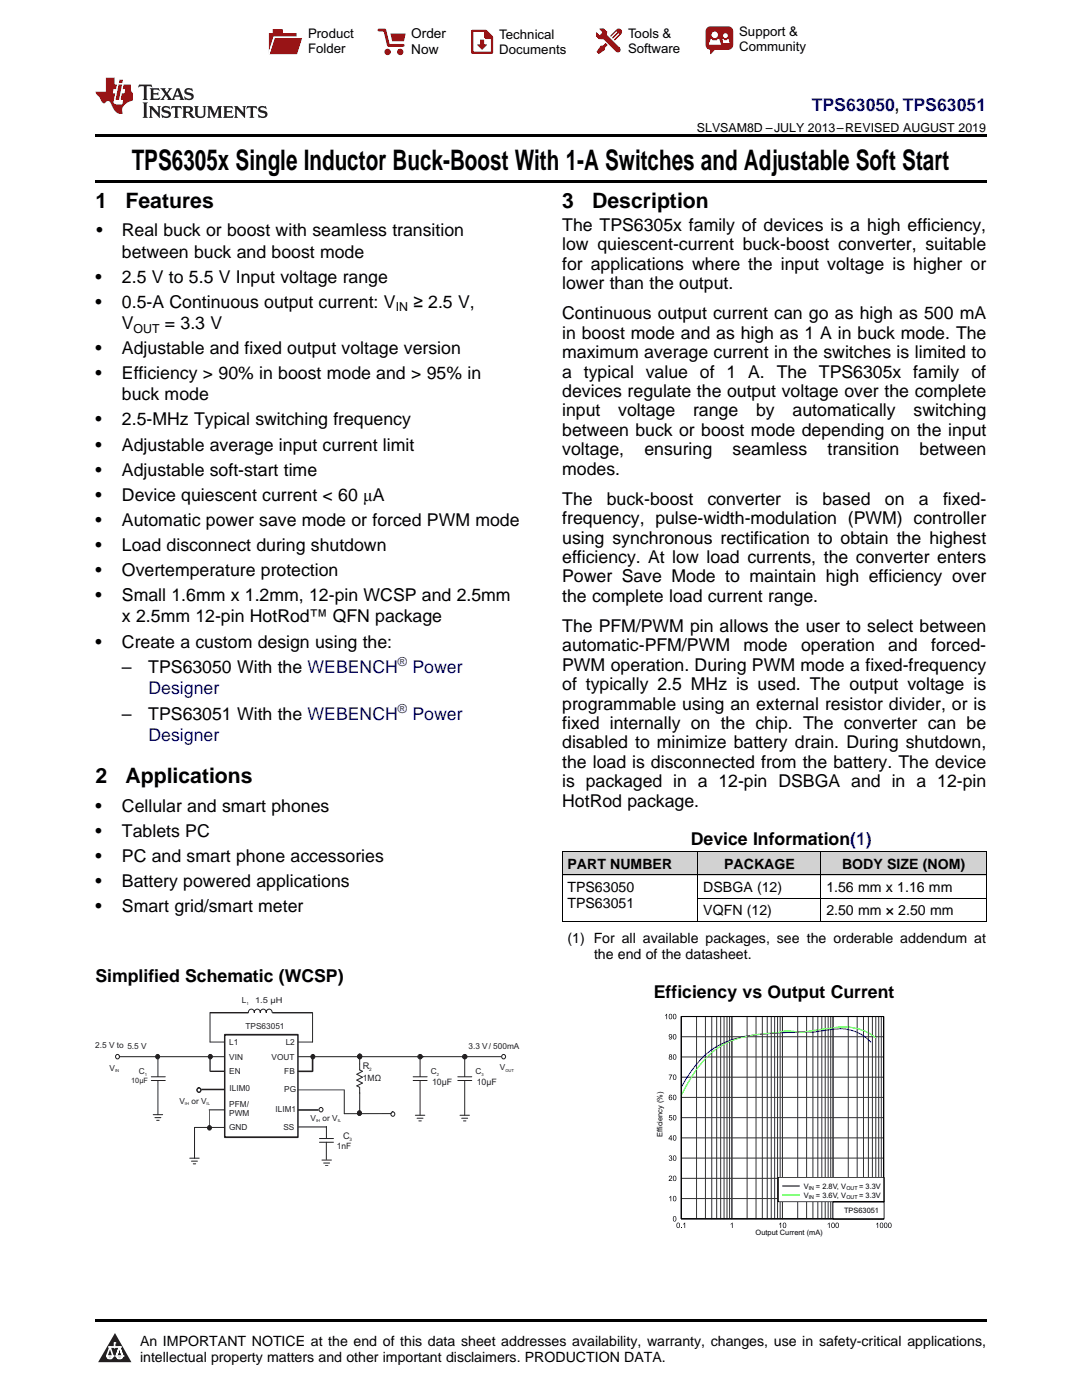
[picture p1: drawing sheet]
<svg xmlns="http://www.w3.org/2000/svg" width="216mm" height="279mm" viewBox="0 0 216 279" stroke-linecap="round" stroke-linejoin="round" font-family="sans-serif">
<defs><g id="words">
<text font-size="5.6" x="26.3" y="33.9">TPS6305x Single Inductor Buck-Boost With 1-A Switches and Adjustable Soft Start</text>
<g font-size="4.2">
<text x="19" y="41.5">1</text>
<text x="25" y="41.5">Features</text>
<text x="112.2" y="41.5">3</text>
<text x="118.2" y="41.5">Description</text>
<text x="19" y="156.3">2</text>
<text x="25" y="156.3">Applications</text>
</g>
<text font-size="3.5" fill="#00f" x="162" y="22.2">TPS63050, TPS63051</text>
<g font-size="3.5">
<text x="19.2" y="47.2">•</text>
<text x="24.3" y="47.2">Real buck or boost with seamless transition</text>
<text x="112.2" y="46.1">The TPS6305x family of devices is a high efficiency,</text>
<text x="24.3" y="51.4">between buck and boost mode</text>
<text x="112.2" y="50">low quiescent-current buck-boost converter, suitable</text>
<text x="112.2" y="53.9">for applications where the input voltage is higher or</text>
<text x="19" y="56.4">•</text>
<text x="24.3" y="56.4">2.5 V to 5.5 V Input voltage range</text>
<text x="112.2" y="57.7">lower than the output.</text>
<text x="19" y="61.4">•</text>
<text x="24.3" y="61.4">0.5-A Continuous output current: V</text>
<text x="24.3" y="65.7">V</text>
<text x="32.9" y="65.7">= 3.3 V</text>
<text x="82.5" y="61.4">≥ 2.5 V,</text>
<text x="112.2" y="63.7">Continuous output current can go as high as 500 mA</text>
<text x="19" y="70.7">•</text>
<text x="24.3" y="70.7">Adjustable and fixed output voltage version</text>
<text x="112.2" y="67.6">in boost mode and as high as 1 A in buck mode. The</text>
<text x="112.2" y="71.5">maximum average current in the switches is limited to</text>
<text x="19" y="75.7">•</text>
<text x="24.3" y="75.7">Efficiency &gt; 90% in boost mode and &gt; 95% in</text>
<text x="112.2" y="75.4">a typical value of 1 A. The TPS6305x family of</text>
<text x="24.3" y="79.9">buck mode</text>
<text x="112.2" y="79.2">devices regulate the output voltage over the complete</text>
<text x="112.2" y="83.1">input</text>
<text x="123.4" y="83.1">voltage</text>
<text x="138.3" y="83.1">range</text>
<text x="150.9" y="83.1">by</text>
<text x="158.2" y="83.1">automatically</text>
<text x="182.3" y="83.1">switching</text>
<text x="19" y="84.9">•</text>
<text x="19" y="89.9">•</text>
<text x="24.3" y="84.9">2.5-MHz Typical switching frequency</text>
<text x="24.3" y="89.9">Adjustable average input current limit</text>
<text x="112.2" y="87">between buck or boost mode depending on the input</text>
<text x="19" y="94.9">•</text>
<text x="24.3" y="94.9">Adjustable soft-start time</text>
<text x="112.2" y="90.9">voltage,</text>
<text x="112.2" y="94.8">modes.</text>
<text x="128.6" y="90.9">ensuring</text>
<text x="146.2" y="90.9">seamless</text>
<text x="165.1" y="90.9">transition</text>
<text x="183.5" y="90.9">between</text>
<text x="19" y="99.9">•</text>
<text x="24.3" y="99.9">Device quiescent current &lt; 60 μA</text>
<text x="112.2" y="100.7">The</text>
<text x="121.1" y="100.7">buck-boost</text>
<text x="141.2" y="100.7">converter</text>
<text x="158.7" y="100.7">is</text>
<text x="164.1" y="100.7">based</text>
<text x="176.6" y="100.7">on</text>
<text x="183.4" y="100.7">a</text>
<text x="188.2" y="100.7">fixed-</text>
<text x="19" y="105">•</text>
<text x="24.3" y="105">Automatic power save mode or forced PWM mode</text>
<text x="112.2" y="104.6">frequency, pulse-width-modulation (PWM) controller</text>
<text x="19" y="110">•</text>
<text x="24.3" y="110">Load disconnect during shutdown</text>
<text x="112.2" y="108.5">using synchronous rectification to obtain the highest</text>
<text x="112.2" y="112.4">efficiency. At low load currents, the converter enters</text>
<text x="19" y="115">•</text>
<text x="19" y="120">•</text>
<text x="24.3" y="115">Overtemperature protection</text>
<text x="24.3" y="120">Small 1.6mm x 1.2mm, 12-pin WCSP and 2.5mm</text>
<text x="112.2" y="116.2">Power Save Mode to maintain high efficiency over</text>
<text x="24.3" y="124.2">x 2.5mm 12-pin HotRod™ QFN package</text>
<text x="112.2" y="120.1">the complete load current range.</text>
<text x="19" y="129.2">•</text>
<text x="24.3" y="129.2">Create a custom design using the:</text>
<text x="112.2" y="126.1">The PFM/PWM pin allows the user to select between</text>
<text x="112.2" y="130">automatic-PFM/PWM</text>
<text x="148.4" y="130">mode</text>
<text x="159.9" y="130">operation</text>
<text x="177.2" y="130">and</text>
<text x="185.8" y="130">forced-</text>
<text x="24.3" y="134.3">–</text>
<text x="29.6" y="134.3">TPS63050 With the WEBENCH</text>
<text x="112.2" y="133.8">PWM operation. During PWM mode a fixed-frequency</text>
<text x="112.2" y="137.7">of typically 2.5 MHz is used. The output voltage is</text>
<text x="24.3" y="143.6">–</text>
<text x="29.6" y="143.6">TPS63051 With the WEBENCH</text>
<text x="112.2" y="141.6">programmable using an external resistor divider, or is</text>
<text x="112.2" y="145.5">fixed internally on the chip. The converter can be</text>
<text x="112.2" y="149.4">disabled to minimize battery drain. During shutdown,</text>
<text x="112.2" y="153.2">the load is disconnected from the battery. The device</text>
<text x="19" y="162">•</text>
<text x="24.3" y="162">Cellular and smart phones</text>
<text x="112.2" y="157.1">is packaged in a 12-pin DSBGA and in a 12-pin</text>
<text x="112.2" y="161">HotRod package.</text>
<text x="19" y="167">•</text>
<text x="24.3" y="167">Tablets PC</text>
<text x="19" y="172">•</text>
<text x="24.3" y="172">PC and smart phone accessories</text>
<text x="137.8" y="168.7">Device Information(1)</text>
<text x="19" y="177">•</text>
<text x="24.3" y="177">Battery powered applications</text>
<text x="19" y="182">•</text>
<text x="24.3" y="182">Smart grid/smart meter</text>
<text x="19" y="196">Simplified Schematic (WCSP)</text>
<text x="130.5" y="199.1">Efficiency vs Output Current</text>
</g>
<g font-size="3.5" fill="#0000c8">
<text x="82.3" y="134.3">Power</text>
<text x="29.6" y="138.5">Designer</text>
<text x="82.3" y="143.6">Power</text>
<text x="29.6" y="147.8">Designer</text>
</g>
<g font-size="2.8">
<text x="113.2" y="173.4">PART NUMBER</text>
<text x="144.5" y="173.4">PACKAGE</text>
<text x="168" y="173.4">BODY SIZE (NOM)</text>
<text x="113.2" y="178">TPS63050</text>
<text x="140.3" y="178">DSBGA (12)</text>
<text x="164.9" y="178">1.56 mm x 1.16 mm</text>
<text x="113.2" y="181.2">TPS63051</text>
<text x="140.3" y="182.7">VQFN (12)</text>
<text x="164.9" y="182.7">2.50 mm × 2.50 mm</text>
<text x="113.2" y="188.2">(1) For all available packages, see the orderable addendum at</text>
<text x="118.5" y="191.4">the end of the datasheet.</text>
<text x="27.9" y="268.6">An IMPORTANT NOTICE at the end of this data sheet addresses availability, warranty, changes, use in safety-critical applications,</text>
<text x="27.9" y="271.8">intellectual property matters and other important disclaimers. PRODUCTION DATA.</text>
</g>
<g font-size="2.7">
<text x="82.1" y="7.7">Order</text>
<text x="82.1" y="10.7">Now</text>
</g>
<g font-size="2.6">
<text x="61.5" y="7.6">Product</text>
<text x="61.5" y="10.6">Folder</text>
<text x="99.6" y="7.8">Technical</text>
<text x="99.6" y="10.8">Documents</text>
<text x="125.3" y="7.6">Tools &amp;</text>
<text x="125.3" y="10.6">Software</text>
<text x="147.5" y="7.2">Support &amp;</text>
<text x="147.5" y="10.2">Community</text>
</g>
<g font-size="2.5">
<text x="139.1" y="26.3">SLVSAM8D –JULY 2013–REVISED AUGUST 2019</text>
<text x="79" y="62.1">IN</text>
<text x="26.7" y="66.4">OUT</text>
</g>
<g font-size="2.5" fill="#0000c8">
<text x="79.4" y="132.9">®</text>
<text x="79.4" y="142.2">®</text>
</g>
<g font-size="1.8" fill="#231f20">
<text x="72.4" y="213.4">R</text>
<text x="86.2" y="216.5">10µF</text>
<text x="95.1" y="216.5">10µF</text>
<text x="68.5" y="227.3">C</text>
</g>
<g font-size="1.7" fill="#231f20">
<text x="72.4" y="215.8">1MΩ</text>
<text x="67.2" y="229.3">1nF</text>
</g>
<g font-size="1.6" fill="#231f20">
<text x="48.3" y="200.2">L</text>
<text x="50.9" y="200.2">1.5 µH</text>
<text x="19" y="209.2">2.5 V to 5.5 V</text>
<text x="45.7" y="208.6">L1</text>
<text x="49" y="205.4">TPS63051</text>
<text x="57" y="208.6">L2</text>
<text x="93.5" y="209.3">3.3 V/ 500mA</text>
<text x="21.9" y="213.7">V</text>
<text x="27.7" y="214.4">C</text>
<text x="45.7" y="211.5">VIN</text>
<text x="45.7" y="214.4">EN</text>
<text x="54.2" y="211.5">VOUT</text>
<text x="56.7" y="214.4">FB</text>
<text x="86" y="214.4">C</text>
<text x="94.9" y="214.4">C</text>
<text x="99.7" y="213.5">V</text>
<text x="35.8" y="220.2">V</text>
<text x="38.2" y="220.2">or V</text>
<text x="45.8" y="220.9">PFM/</text>
<text x="45.8" y="217.8">ILIM0</text>
<text x="55" y="221.9">ILIM1</text>
<text x="56.7" y="217.9">PG</text>
<text x="45.7" y="225.5">GND</text>
<text x="45.8" y="222.7">PWM</text>
<text x="56.5" y="225.5">SS</text>
<text x="62" y="223.6">V</text>
<text x="64.4" y="223.6">or V</text>
</g>
<text font-size="1.5" fill="#231f20" x="26.2" y="216.2">10µF</text>
<g font-size="1.5">
<text x="132.2" y="226.9" transform="rotate(-90 132.2 226.9)">Efficiency (%)</text>
<text x="160.4" y="237.3">V</text>
<text x="160.4" y="239">V</text>
<text x="162.8" y="237.3">= 2.8V, V</text>
<text x="162.8" y="239.1">= 3.6V, V</text>
<text x="171.4" y="237.3">= 3.3V</text>
<text x="171.4" y="239.1">= 3.3V</text>
<text x="168.4" y="242.2">TPS63051</text>
<text x="150.8" y="246.5">Output Current (mA)</text>
</g>
<g font-size="1.1">
<text x="161.4" y="237.5">IN</text>
<text x="161.4" y="239.3">IN</text>
<text x="168.9" y="237.5">OUT</text>
<text x="168.9" y="239.3">OUT</text>
</g>
<g font-size=".9" fill="#231f20">
<text x="73.7" y="213.8">2</text>
<text x="69.8" y="227.6">3</text>
</g>
<g font-size=".8" fill="#231f20">
<text x="49.2" y="200.5">1</text>
<text x="23" y="214">IN</text>
<text x="28.9" y="214.7">1</text>
<text x="87.2" y="214.7">2</text>
<text x="96.1" y="214.7">3</text>
<text x="100.8" y="213.9">OUT</text>
<text x="36.9" y="220.6">IH</text>
<text x="41.2" y="220.6">IL</text>
<text x="63.1" y="224">IH</text>
<text x="67.4" y="224">IL</text>
</g>
</g></defs>
<g fill="#d2d2d2">
<path d="M112.2 170h27.1v4.7h-27.1z"/>
<path d="M139.3 170h24.5v4.7h-24.5z"/>
<path d="M163.8 170h33v4.7h-33z"/>
</g>
<path d="M22.9 266l3.3 5.9h-6.6z" fill="#231f20"/>
<path d="M21.3 270.6h1.2l-.3 .5h-.3a.53 .53 0 0 1-.6-.5z" fill-rule="evenodd" fill="#fff"/>
<path d="M21.3 270.6h1.2l-.3 .5h-.3a.53 .53 0 0 1-.6-.5z" fill="none" stroke="#231f20" stroke-width=".33"/>
<path d="M21.3 270.6l1.2 .1-.3 .4h-.5z" fill="none" stroke="#fff" stroke-width=".33"/>
<path d="M22.9 268.9h.1" fill="none" stroke="#fff" stroke-width=".33"/>
<path d="M22.9 268v.9z" fill="#fff"/>
<path d="M22.9 268v.9z" fill="none" stroke="#fff" stroke-width=".33"/>
<circle cx="22.9" cy="268" r=".16" fill="#fff"/>
<path d="M21.8 268.8h.1" fill="none" stroke="#fff" stroke-width=".33"/>
<path d="M21.8 268.8h2.2z" fill="#fff"/>
<path d="M21.8 268.8h2.2z" fill="none" stroke="#fff" stroke-width=".33"/>
<circle cx="24" cy="268.8" r=".16" fill="#fff"/>
<path d="M23.2 270.6h.1" fill="none" stroke="#fff" stroke-width=".33"/>
<path d="M23.8 268.8l-.6 1.8z" fill="#fff"/>
<path d="M23.8 268.8l-.6 1.8z" fill="none" stroke="#fff" stroke-width=".33"/>
<path d="M23.8 268.8l.7 1.8z" fill="#fff"/>
<path d="M23.8 268.8l.7 1.8z" fill="none" stroke="#fff" stroke-width=".33"/>
<path d="M24.4 270.6h.1" fill="none" stroke="#fff" stroke-width=".33"/>
<circle cx="21.3" cy="270.6" r=".16" fill="#fff"/>
<path d="M22 268.8l-.7 1.8z" fill="#fff"/>
<path d="M22 268.8l-.7 1.8z" fill="none" stroke="#fff" stroke-width=".33"/>
<path d="M22 268.8l.5 1.8z" fill="#fff"/>
<path d="M22 268.8l.5 1.8z" fill="none" stroke="#fff" stroke-width=".33"/>
<circle cx="22.5" cy="270.6" r=".16" fill="#fff"/>
<path d="M23.3 270.6h1.2a.63 .63 0 0 1-.6 .5 .63 .63 0 0 1-.6-.5z" fill-rule="evenodd" fill="#fff"/>
<path d="M23.3 270.6h1.2a.63 .63 0 0 1-.6 .5 .63 .63 0 0 1-.6-.5z" fill="none" stroke="#231f20" stroke-width=".33"/>
<path d="M23.3 270.6h1.2l-.4 .5h-.5z" fill="none" stroke="#fff" stroke-width=".33"/>
<path d="M23.2 270.6h.1" fill="none" stroke="#fff" stroke-width=".33"/>
<circle cx="24.5" cy="270.6" r=".16" fill="#fff"/>
<g fill="#000">
<path d="M132.7 202.6l.4-.3v1.1h-.1v-.8l-.3 .1zM133.4 214.5h.7l-.4 1h-.1v-.3l.4-.6h-.6zM133.6 222.5h.5v.2h-.4l-.1 .2a.35 .35 0 0 1 .5 .2 .35 .35 0 0 1-.2 .5 .35 .35 0 0 1-.5-.3h.2a.23 .23 0 0 0 .3 .1 .23 .23 0 0 0 0-.4 .23 .23 0 0 0-.3 .1h-.1zM133.6 230.7a.29 .29 0 0 1 .4 0 .29 .29 0 0 1-.1 .4 .33 .33 0 0 1 0 .6 .33 .33 0 0 1-.5-.3h.2a.21 .21 0 0 0 .2 .2 .21 .21 0 0 0 .2-.3 .21 .21 0 0 0-.3-.1v-.2a.18 .18 0 0 0 .2-.1 .18 .18 0 0 0-.1-.2 .18 .18 0 0 0-.2 .2h-.1zM133.5 238.9l.4-.2v1h-.1v-.8l-.3 .2zM133.6 234.7a.37 .37 0 0 1 .5 .2 .37 .37 0 0 1-.3 .5l-.2 .2h.5v.1h-.7l.1-.2a.48 .48 0 0 0 .4-.8l-.5 .2zM135.9 244.9h.1v.2h-.1zM136.3 244.3l.4-.3v1.1h-.1v-.9l-.3 .2zM145.8 244.3l.4-.3v1.1h-.1v-.9l-.3 .2zM155.5 244.3l.4-.3v1.1h-.2v-.9l-.2 .2zM165.1 244.3l.4-.3v1.1h-.1v-.9l-.3 .2zM174.8 244.3l.4-.3v1.1h-.1v-.9l-.3 .2z"/>
<path d="M19 263.2h177.8v.5h-177.8z"/>
<path d="M133.6 202.4a.5 .5 0 0 1 .6 .5 .5 .5 0 0 1-.6 .5 .78 .78 0 0 1 0-1zM133.6 202.5l.1 .8a.44 .44 0 0 0 .3-.4 .44 .44 0 0 0-.3-.4z"/>
<path d="M133.5 206.5a.5 .5 0 0 1 .7 .4 .5 .5 0 0 1-.6 .5l-.1-.2 .4 .1 .1-.4a.34 .34 0 0 1-.5 .1 .34 .34 0 0 1 0-.5zM133.5 206.7a.25 .25 0 0 0 .5 0 .25 .25 0 0 0-.5 0z"/>
<path d="M133.6 210.5a.29 .29 0 0 1 .4 0 .29 .29 0 0 1-.1 .4 .32 .32 0 0 1 .1 .5 .32 .32 0 0 1-.5 0 .32 .32 0 0 1 .1-.5l-.1-.1zM133.6 210.7a.2 .2 0 0 0 .4 0 .2 .2 0 0 0-.4 0zM133.6 211.2a.22 .22 0 0 0 .4 0 .22 .22 0 0 0-.4 0z"/>
<path d="M133.5 218.6l.4-.1 .2 .2-.1 .1a.21 .21 0 0 0-.3-.2 .21 .21 0 0 0-.1 .3v.1a.34 .34 0 0 1 .5 .1 .34 .34 0 0 1-.2 .5 .34 .34 0 0 1-.4-.3zM133.6 219.2a.23 .23 0 0 0 .4 0 .23 .23 0 0 0-.4 0z"/>
<path d="M134.4 218.5a.5 .5 0 0 1 .6 .5 .5 .5 0 0 1-.5 .5 .78 .78 0 0 1-.1-1zM134.5 218.7v.7a.44 .44 0 0 0 .3-.4 .44 .44 0 0 0-.3-.4z"/>
<path d="M134.4 214.5a.5 .5 0 0 1 .6 .5 .5 .5 0 0 1-.5 .5 .78 .78 0 0 1-.1-1zM134.5 214.6v.8a.44 .44 0 0 0 .3-.4 .44 .44 0 0 0-.3-.4z"/>
<path d="M134.4 210.5a.5 .5 0 0 1 .6 .4 .5 .5 0 0 1-.5 .6 .78 .78 0 0 1-.1-1zM134.5 210.6v.8a.44 .44 0 0 0 .3-.5 .44 .44 0 0 0-.3-.4z"/>
<path d="M134.4 206.4a.5 .5 0 0 1 .6 .5 .5 .5 0 0 1-.5 .5 .78 .78 0 0 1-.1-1zM134.5 206.6v.7a.44 .44 0 0 0 .3-.4 .44 .44 0 0 0-.3-.4z"/>
<path d="M134.4 202.4a.5 .5 0 0 1 .6 .5 .5 .5 0 0 1-.5 .5 .78 .78 0 0 1-.1-1zM134.5 202.5v.8a.44 .44 0 0 0 .3-.4 .44 .44 0 0 0-.3-.4z"/>
<path d="M133.9 226.6h.1v.6h.1l-.1 .4h-.1v-.2h-.5zM133.9 226.8l-.4 .4h.4z"/>
<path d="M134.4 238.7a.5 .5 0 0 1 .6 .5 .5 .5 0 0 1-.5 .5 .78 .78 0 0 1-.1-1zM134.5 238.8v.8a.44 .44 0 0 0 .3-.4 .44 .44 0 0 0-.3-.4z"/>
<path d="M134.4 234.7a.5 .5 0 0 1 .6 .5 .5 .5 0 0 1-.5 .5 .78 .78 0 0 1-.1-1zM134.5 234.8v.8a.44 .44 0 0 0 .3-.4 .44 .44 0 0 0-.3-.4z"/>
<path d="M134.4 230.7a.5 .5 0 0 1 .6 .4 .5 .5 0 0 1-.5 .5 .78 .78 0 0 1-.1-.9zM134.5 230.8v.7a.44 .44 0 0 0 .3-.4 .44 .44 0 0 0-.3-.4z"/>
<path d="M134.4 226.6a.5 .5 0 0 1 .6 .5 .5 .5 0 0 1-.5 .5 .78 .78 0 0 1-.1-1zM134.5 226.7v.8a.44 .44 0 0 0 .3-.4 .44 .44 0 0 0-.3-.4z"/>
<path d="M134.4 222.6a.5 .5 0 0 1 .6 .4 .5 .5 0 0 1-.5 .6 .78 .78 0 0 1-.1-1zM134.5 222.7v.8a.44 .44 0 0 0 .3-.4 .44 .44 0 0 0-.3-.5z"/>
<path d="M134.4 242.8a.5 .5 0 0 1 .6 .4 .5 .5 0 0 1-.5 .6 .78 .78 0 0 1-.1-1zM134.5 242.9v.8a.44 .44 0 0 0 .3-.5 .44 .44 0 0 0-.3-.4z"/>
<path d="M135.1 244.1a.5 .5 0 0 1 .6 .4 .5 .5 0 0 1-.5 .6 .78 .78 0 0 1-.1-1zM135.2 244.2v.8a.44 .44 0 0 0 .3-.5 .44 .44 0 0 0-.3-.4z"/>
<path d="M156.3 244.1a.5 .5 0 0 1 .6 .4 .5 .5 0 0 1-.5 .6 .78 .78 0 0 1-.1-1zM156.4 244.2l.1 .8a.44 .44 0 0 0 .3-.5 .44 .44 0 0 0-.3-.4z"/>
<path d="M166 244.1a.5 .5 0 0 1 .6 .4 .5 .5 0 0 1-.5 .6 .78 .78 0 0 1-.1-1zM166.1 244.2v.8a.44 .44 0 0 0 .3-.5 .44 .44 0 0 0-.3-.4z"/>
<path d="M166.9 244.1a.5 .5 0 0 1 .5 .4 .5 .5 0 0 1-.5 .6 .78 .78 0 0 1 0-1zM166.9 244.2l.1 .8a.44 .44 0 0 0 .3-.5 .44 .44 0 0 0-.3-.4z"/>
<path d="M175.7 244.1a.5 .5 0 0 1 .6 .4 .5 .5 0 0 1-.5 .6 .78 .78 0 0 1-.1-1zM175.8 244.2v.8a.44 .44 0 0 0 .3-.5 .44 .44 0 0 0-.3-.4z"/>
<path d="M176.5 244.1a.5 .5 0 0 1 .6 .4 .5 .5 0 0 1-.5 .6 .78 .78 0 0 1-.1-1zM176.6 244.2v.8a.44 .44 0 0 0 .3-.5 .44 .44 0 0 0-.3-.4z"/>
<path d="M177.4 244.1a.5 .5 0 0 1 .6 .4 .5 .5 0 0 1-.6 .6 .78 .78 0 0 1 0-1zM177.4 244.2l.1 .8a.44 .44 0 0 0 .3-.5 .44 .44 0 0 0-.3-.4z"/>
</g>
<path d="M135.9 202.9h40.4v40.3h-40.4z" fill="none" stroke="#000" stroke-width=".2"/>
<g fill="none" stroke="#333" stroke-width=".2">
<path d="M135.9 202.9h40.4v40.3h-40.4zM135.9 219h40.4M135.9 215h40.4M135.9 210.9h40.4M135.9 206.9h40.4M139 202.9v40.3M140.8 202.9v40.3M142 202.9v40.3M143 202.9v40.3M143.8 202.9v40.3M144.5 202.9v40.3M145.1 202.9v40.3"/>
<path d="M145.6 202.9v40.3M146 202.9v40.3M149.1 202.9v40.3M150.9 202.9v40.3M152.1 202.9v40.3M153.1 202.9v40.3M153.9 202.9v40.3M154.6 202.9v40.3M155.2 202.9v40.3M155.7 202.9v40.3M156.1 202.9v40.3M159.2 202.9v40.3"/>
<path d="M160.9 202.9v40.3M162.2 202.9v40.3M163.2 202.9v40.3M164 202.9v40.3M164.7 202.9v40.3M165.2 202.9v40.3M165.8 202.9v40.3M166.2 202.9v40.3M169.3 202.9v40.3M171 202.9v40.3M172.3 202.9v40.3M173.3 202.9v40.3"/>
<path d="M174.1 202.9v40.3M174.8 202.9v40.3M175.3 202.9v40.3M175.9 202.9v40.3M135.9 239.2h40.4M135.9 235.2h40.4M135.9 231.1h40.4M135.9 227.1h40.4M135.9 223.1h40.4"/>
</g>
<path d="M173.8 208a8.4 8.4 0 0 0-7.6-2.6l-2 .3a10.2 10.2 0 0 1-4 .2l-5.1 .3a33.1 33.1 0 0 0-10.1 1.7 16.2 16.2 0 0 0-8 7.3l-1.1 1.8" fill="none" stroke="#00f" stroke-width=".21"/>
<path d="M174.8 207.1l-.2-.1a9.8 9.8 0 0 0-5.3-2h-2.3l-4.8 .7a7.9 7.9 0 0 1-4.1 .1h-2l-1 .3a26.9 26.9 0 0 0-10.1 2 16.6 16.6 0 0 0-7 6.9l-2.1 3.6" fill="none" stroke="#0f0" stroke-width=".21"/>
<path d="M135.9 202.9h40.4v40.3h-40.4z" fill="none" stroke="#000" stroke-width=".21"/>
<g fill="#fff">
<path d="M155.3 235h21.1v4.8h-21.1z"/>
<path d="M166.2 239.8h10.2v3.5h-10.2z"/>
</g>
<path d="M155.3 235h21.1v4.8h-21.1zM166.2 239.8h10.2v3.5h-10.2z" fill="none" stroke="#000" stroke-width=".2"/>
<path d="M156.2 236.7h3.3" fill="none" stroke="#00f" stroke-width=".31"/>
<path d="M156.2 238.4h3.3" fill="none" stroke="#47ff00" stroke-width=".31"/>
<path d="M23.8 210.9h60.8M41.9 202.1h7.6M41.9 208h20.5M55.7 213.8h-13.7M59.4 213.8h2.9M38.8 225h20.6M41.7 221.5h17.7" fill="none" stroke="#231f20" stroke-width=".2"/>
<path d="M49.6 203.2h4.7v1.2h-4.7z" fill-rule="evenodd" fill="#fff"/>
<path d="M50.7 202a.6 .6 0 0 0-.6-.6 .6 .6 0 0 0-.6 .7M51.9 202a.6 .6 0 0 0-.6-.6 .6 .6 0 0 0-.6 .7M53.1 202.1a.6 .6 0 0 1 .6-.7 .6 .6 0 0 1 .6 .7M53.1 202a.6 .6 0 0 0-.6-.6 .6 .6 0 0 0-.6 .7" fill="none" stroke="#231f20" stroke-width=".2"/>
<path d="M44.8 206.5h14.6v20.5h-14.6z" fill-rule="evenodd" fill="#fff"/>
<path d="M44.8 206.5h14.6v20.5h-14.6z" fill="none" stroke="#231f20" stroke-width=".32"/>
<path d="M41.9 202.1v5.9M62.4 202.1v5.9M83.8 210.9v11.7" fill="none" stroke="#231f20" stroke-width=".2"/>
<circle cx="83.9" cy="210.9" r=".44" fill="#231f20"/>
<g fill="none" stroke="#231f20" stroke-width=".2">
<path d="M41.9 210.6v3.2M37.9 231.1h1.8M38.2 231.7h1.2M38.6 232.3h.5"/>
<circle cx="83.8" cy="210.9" r=".44"/>
</g>
<circle cx="42.1" cy="210.8" r=".42" fill="#231f20"/>
<circle cx="42" cy="210.9" r=".42" fill="none" stroke="#231f20" stroke-width=".2"/>
<path d="M31 220.8h1.5v.8h-1.5z" fill-rule="evenodd" fill="#fff"/>
<path d="M31.5 210.8v11.7" fill="none" stroke="#231f20" stroke-width=".2"/>
<circle cx="31.5" cy="210.9" r=".42" fill="#231f20"/>
<g fill="none" stroke="#231f20" stroke-width=".2">
<path d="M54.4 202.1h8"/>
<circle cx="31.5" cy="210.9" r=".42"/>
</g>
<path d="M83.1 214.9h1.5v.7h-1.5z" fill-rule="evenodd" fill="#fff"/>
<path d="M82.4 214.9h2.8M82.4 215.6h2.8" fill="none" stroke="#231f20" stroke-width=".2"/>
<path d="M64.7 213.5h1.2v3.5h-1.2z" fill-rule="evenodd" fill="#fff"/>
<circle cx="62.4" cy="210.9" r=".42" fill="#231f20"/>
<g fill="none" stroke="#231f20" stroke-width=".2">
<path d="M59.6 217.5h9.1M62.4 210.9v2.9"/>
<circle cx="62.4" cy="210.9" r=".42"/>
</g>
<path d="M30.2 214.9h1.5v.7h-1.5z" fill-rule="evenodd" fill="#fff"/>
<path d="M30.2 214.9h2.8M30.2 215.6h2.8M59.4 213.8h2.9M65.1 224.8v2.6M78.1 222.2l-9.4 .1" fill="none" stroke="#231f20" stroke-width=".2"/>
<path d="M71.2 213.5h1.2v3.5h-1.2z" fill-rule="evenodd" fill="#fff"/>
<g fill="none" stroke="#231f20" stroke-width=".2">
<path d="M71.8 210.9v2.6l.5 .3-1.1 .6 1.1 .6-1.1 .6 1.1 .6-1.1 .5 .6 .3v5.1"/>
<circle cx="71.7" cy="222.1" r=".42"/>
</g>
<circle cx="71.7" cy="222.1" r=".42" fill="#231f20"/>
<g fill="none" stroke="#231f20" stroke-width=".2">
<circle cx="71.8" cy="210.9" r=".42"/>
<circle cx="71.8" cy="210.8" r=".42"/>
<circle cx="71.7" cy="222.1" r=".42"/>
</g>
<circle cx="71.8" cy="210.8" r=".42" fill="#231f20"/>
<g fill="none" stroke="#231f20" stroke-width=".2">
<path d="M83.8 210.9h9"/>
<circle cx="71.8" cy="210.8" r=".42"/>
</g>
<path d="M64.4 227.2h1.5v.8h-1.5z" fill-rule="evenodd" fill="#fff"/>
<g fill="none" stroke="#231f20" stroke-width=".2">
<path d="M68.7 217.6v4.7M30.6 222.5h1.9M30.9 223h1.2M31.3 223.6h.5M59.6 224.9h5.5M63.7 227.2h2.8M63.7 228h2.8M64.2 231.5h1.9M64.6 232.1h1.2M64.9 232.6h.5M65.1 228v3.4M82.9 222.6h1.9"/>
<path d="M83.2 223.2h1.2M83.6 223.7h.5"/>
<circle cx="23.4" cy="210.9" r=".42"/>
<circle cx="39.7" cy="217.5" r=".42"/>
<circle cx="78.4" cy="222.3" r=".42"/>
</g>
<circle cx="41.8" cy="225.1" r=".42" fill="#231f20"/>
<g fill="none" stroke="#231f20" stroke-width=".2">
<path d="M40.2 217.4h4.6M92.7 210.9v11.7M38.8 225v6.2M41.8 221.6v3.4M59.5 221.5h4"/>
<circle cx="39.7" cy="217.5" r=".42"/>
<circle cx="41.8" cy="225.1" r=".42"/>
<circle cx="64.1" cy="221.4" r=".42"/>
</g>
<circle cx="92.8" cy="210.9" r=".44" fill="#231f20"/>
<circle cx="92.7" cy="210.9" r=".44" fill="none" stroke="#231f20" stroke-width=".2"/>
<path d="M92 214.9h1.5v.7h-1.5z" fill-rule="evenodd" fill="#fff"/>
<g fill="none" stroke="#231f20" stroke-width=".2">
<path d="M91.3 214.9h2.8M91.3 215.6h2.8M93.2 210.9h6.8M91.8 222.6h1.9M92.1 223.2h1.2M92.5 223.7h.5"/>
<circle cx="100.5" cy="210.9" r=".42"/>
</g>
<path d="M112.2 174.6h84.6M112.2 170h84.6M112.2 170v14M139.2 170v14M139.3 179.3h57.5M163.8 170v14M196.8 170v14M112.2 183.9h84.6" fill="none" stroke="#000" stroke-width=".2"/>
<path d="M19 35.9h177.8v.5h-177.8zM19 26.8h177.8v.6h-177.8zM112.2 183.9l.1 .1zM163.7 183.9l.1 .1zM196.7 183.9l.1 .1z" fill="#000"/>
<path d="M27.7 16.9l-.1 .6 .6-.3h.5v.2v2.2l-.2 .4h1l-.2-.4v-2.2v-.2h.5l.6 .3-.2-.6zM29.9 17.6l.2 .4v1.6l-.2 .4h1.9l.1-.6a1.09 1.09 0 0 1-1.3 .1v-.6h.6l.4 .2v-.7l-.2 .2h-.8v-.6l.2-.1a1.01 1.01 0 0 1 1 .3l-.1-.6zM32 17.6l.9 1.2-1 1.2h.9l-.2-.3 .5-.7 .5 .7-.3 .3h1.7l-.2-.3 .1-.4h1l.1 .4-.2 .3h1l-.3-.4-.7-2h-.5l-1 2.2-.8-1.1 .9-1.1h-.9l.2 .2-.4 .7-.4-.7 .2-.2zM35.4 18l.4 1h-.8zM37 17.7a.66 .66 0 0 0-.2 .8 .66 .66 0 0 0 .6 .4l.7 .2 .1 .2a.8 .8 0 0 1-.7 .4 .8 .8 0 0 1-.7-.5l.1 .8 .2-.2a.94 .94 0 0 0 1.1 .1 .94 .94 0 0 0 .4-.9 1.48 1.48 0 0 0-1.3-.6v-.4a1.1 1.1 0 0 1 1.2 .2l-.2-.6-.2 .1-.5-.1zM28.5 20.4l.2 .4v2.3l-.2 .4h1l-.2-.4v-2.3l.2-.4zM29.7 21.2l.2 .4v1.5l-.2 .4h.8l-.3-.4 .1-1.3 1.6 1.8v-2l.2-.4h-.7l.2 .2v1.1l-1.2-1.3zM32.5 21.3a.66 .66 0 0 0-.2 .8 .66 .66 0 0 0 .6 .4l.6 .2 .2 .2a.8 .8 0 0 1-.8 .4 .8 .8 0 0 1-.7-.5l.2 .7 .2-.1a.94 .94 0 0 0 1 .1 .94 .94 0 0 0 .5-1 1.47 1.47 0 0 0-1.3-.6l-.1-.3a1.1 1.1 0 0 1 1.3 .2l-.2-.6-.2 .1-.5-.2zM34.3 21.2l-.2 .6a.64 .64 0 0 1 .8-.3v1.6l-.2 .4h1l-.3-.4 .1-1.6a.66 .66 0 0 1 .8 .3l-.2-.6zM36.3 21.2l.3 .4v1.5l-.3 .4h1l-.2-.2v-.7h.5l.1 .1a.8 .8 0 0 0 1.2 .7l-1-1a.62 .62 0 0 0 .6-.5 .62 .62 0 0 0-.6-.7zM37.1 21.5h.1a.48 .48 0 0 1 .6 0 .48 .48 0 0 1 .1 .6l-.2 .1-.6 .1zM38.7 21.2l.2 .2a2.29 2.29 0 0 0 .4 2 1.05 1.05 0 0 0 1.7-.7v-1.3l.2-.2h-.8l.2 .4v1.1a.61 .61 0 0 1-.6 .6 .61 .61 0 0 1-.6-.6v-1.1l.3-.4zM41.3 21.2l.3 .4v1.5l-.3 .4h.8l-.2-.4v-1.4l.8 1.9 .9-1.9v1.4l-.2 .4h.9l-.2-.4v-1.5l.2-.4h-.8l-.7 1.5-.6-1.5zM44.5 21.2l.2 .4v1.5l-.2 .4h1.9l.2-.6a1.1 1.1 0 0 1-1.4 .2v-.7h.6l.4 .2v-.6l-.2 .1-.8 .1v-.6l.2-.1a1.02 1.02 0 0 1 1.1 .2l-.2-.5zM46.7 21.2l.2 .4v1.5l-.2 .4h.8l-.3-.4 .1-1.3 1.6 1.8v-2l.2-.4h-.7l.2 .2v1.1l-1.2-1.3zM49.3 21.2l-.1 .6a.64 .64 0 0 1 .8-.3v1.6l-.3 .4h1l-.2-.4v-1.6a.66 .66 0 0 1 .8 .3l-.1-.6zM51.7 21.3a.66 .66 0 0 0-.2 .7 .66 .66 0 0 0 .7 .5l.6 .2 .1 .2a.8 .8 0 0 1-.7 .4 .8 .8 0 0 1-.7-.5l.1 .7 .2-.1a.94 .94 0 0 0 1.1 .1 .94 .94 0 0 0 .4-1 1.48 1.48 0 0 0-1.2-.6l-.1-.3a1.1 1.1 0 0 1 1.2 .2l-.2-.6-.1 .1-.6-.2z" fill="#231f20"/>
<path d="M21.1 15.5v2.8h-2v.4l.9 .9a.96 .96 0 0 0 1 1 .59 .59 0 0 1 .5-.4 .59 .59 0 0 1 .5 .3l.4 .8a1.61 1.61 0 0 0 2.1 1.3 1.63 1.63 0 0 1 1.1-2.2l.9-.3v-1.5a1.6 1.6 0 0 1-.4-1.7h-1.4l-.2 .9h.5l-.2 .8h-.5l-.2 1v.3h.5l-.2 .9h-.7a.74 .74 0 0 1-1-.6l.3-1.6h-.5l.2-.8h.5l.1-.9h-.4v-1.4zM23.7 16.9l-.7 3h.8l.6-3zM23.8 15.9l-.1 .7h.7l.2-.7z" fill="#ee1d23"/>
<g fill="#d60000">
<path d="M54.4 5.8h2v.8h2.8v4.2h-5.5v-4.2h.7z" fill-rule="evenodd"/>
<path d="M54.7 7.5h5.6l-1 3.3h-5.6z" fill-rule="evenodd"/>
</g>
<path d="M54.6 7.4h5.8l-.1 .1h-5.5l-1.1 3.3z" fill-rule="evenodd" fill="#fff"/>
<path d="M54.6 7.4h5.8l-.1 .1h-5.5l-1.1 3.3z" fill="none" stroke="#fff" stroke-width=".2"/>
<path d="M75.6 6h1.2l.7 3.1h3" fill="none" stroke="#d60000" stroke-width=".56"/>
<g fill="#d60000">
<path d="M77.9 6.7h3.1l-.4 1.5h-2.3z" fill-rule="evenodd"/>
<circle cx="77.3" cy="10.4" r=".64"/>
<circle cx="79.9" cy="10.4" r=".64"/>
</g>
<path d="M94.2 6.2h2.7l1.3 1.2v3.1h-4z" fill="none" stroke="#d60000" stroke-width=".44"/>
<g fill="#d60000">
<path d="M95.8 7.9h.8v1h.6l-1 1.1-1-1v-.1h.6z" fill-rule="evenodd"/>
<path d="M96.6 6.2h.3l1.3 1.2v.4h-1.3l-.3-.4z" fill-rule="evenodd"/>
<path d="M119.6 5.7h.9l.6 .6 .1 .7 2.5 2.5-.8 .8-2.3-2.3-1.1-.2-.6-.6v-.8l.7 .6 .5-.4v-.2l-.4-.5z" fill-rule="evenodd"/>
<path d="M119.9 9.1h.4l.5-.5 .4 .4-.5 .5v.4l-1.2 .9-.5-.5z" fill-rule="evenodd"/>
<path d="M123 5.9a.67 .67 0 0 1 .9 0 .67 .67 0 0 1 0 .9z" fill-rule="evenodd"/>
<path d="M123 5.9l.9 .9-1.2 1.2h-.2l.1-.2 .9-.9 .1-.2h-.3l-.9 1h-.2v-.2l.9-1 .1-.2h-.3l-.9 1h-.2v-.2z" fill-rule="evenodd"/>
<circle cx="123.3" cy="9.9" r=".54"/>
</g>
<path d="M121.1 6.3l-.1 .7" fill="none" stroke="#d60000" stroke-width=".2"/>
<g fill="#d60000">
<path d="M141.1 5.5l.6-.2h3.6a.95 .95 0 0 1 1 .9v2.8a.95 .95 0 0 1-1 .9h-3.6a.95 .95 0 0 1-.9-.9v-2.8z" fill-rule="evenodd"/>
<path d="M141.7 9.9h.9l-.7 .9h-.2z" fill-rule="evenodd"/>
</g>
<g fill="#fff">
<path d="M144.3 8.6h1.3z"/>
<path d="M141.8 7.8h.3l.1 .2h.8l.2-.2h.3l.4 1.1h-2.5z" fill-rule="evenodd"/>
<path d="M144.2 7.8h.2l.2 .2h.4l.2-.2h.2l.2 .8h-1.3z" fill-rule="evenodd"/>
<circle cx="142.6" cy="6.9" r=".65"/>
<circle cx="144.8" cy="7.1" r=".48"/>
</g>
<use href="#words"/>
</svg>
